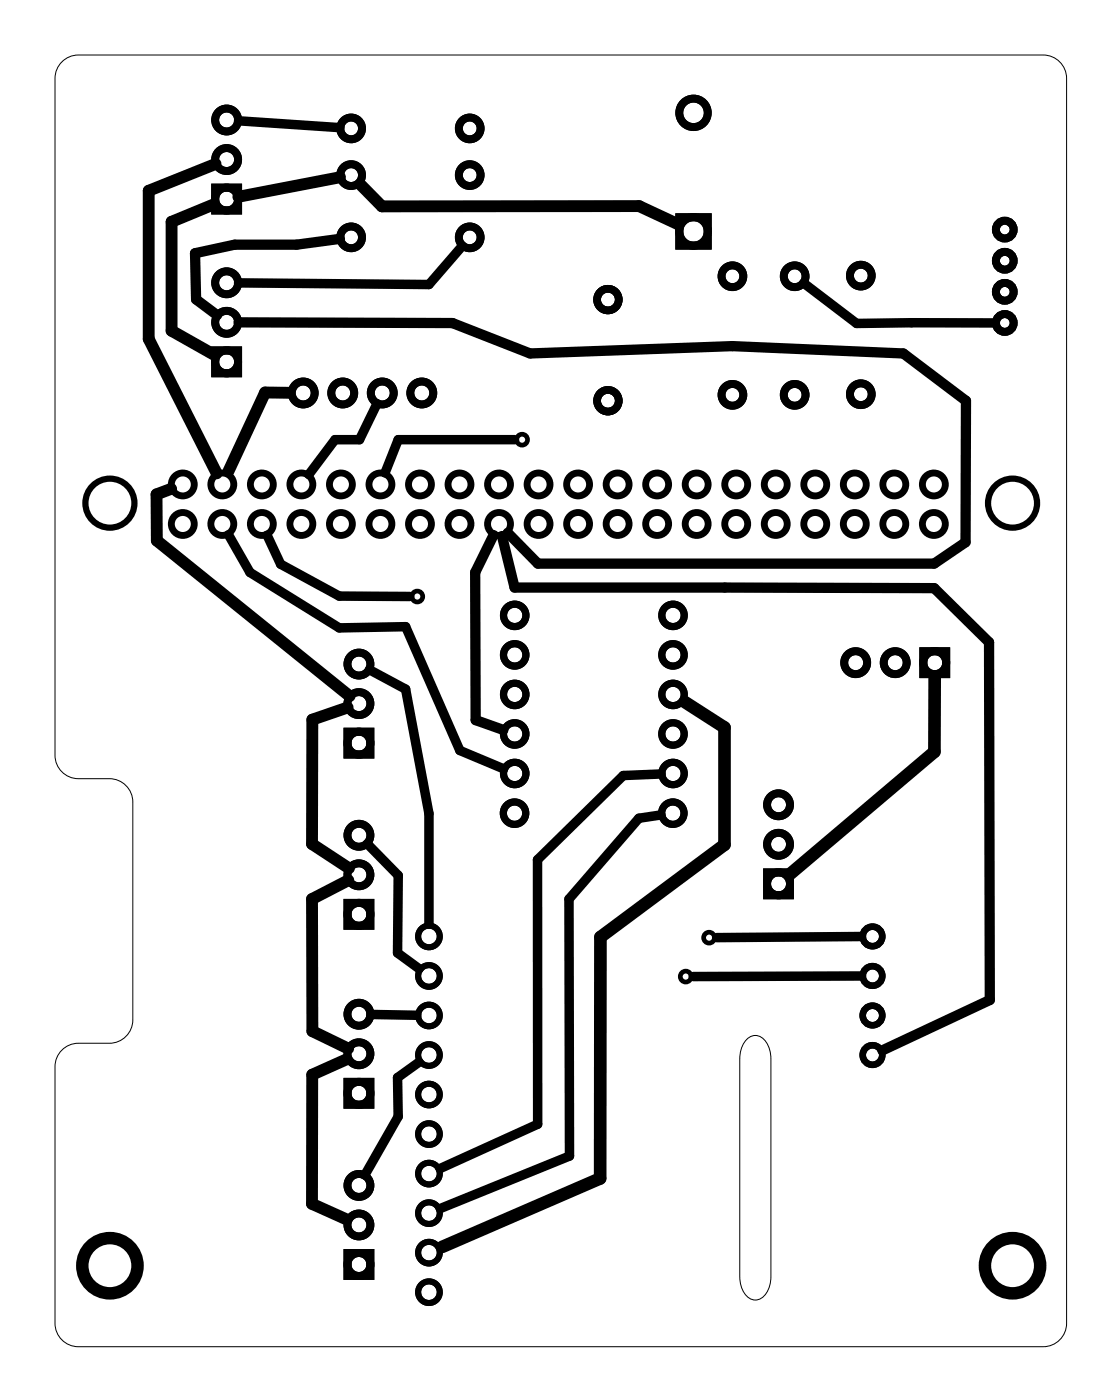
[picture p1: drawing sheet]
<svg xmlns="http://www.w3.org/2000/svg" width="72mm" height="90mm" viewBox="0 0 72 90" stroke-linecap="round" stroke-linejoin="round" font-family="sans-serif">
<path d="M4.2 3.8l.4-.2 .4-.1h62a1.5 1.5 0 0 1 1.5 1.5v80a1.5 1.5 0 0 1-1.5 1.5h-62a1.5 1.5 0 0 1-1.5-1.5v-16.5a1.5 1.5 0 0 1 1.5-1.5h2a1.5 1.5 0 0 0 1.5-1.5v-14a1.5 1.5 0 0 0-1.5-1.5h-2a1.5 1.5 0 0 1-1.5-1.5v-43.5l.1-.4 .2-.4zM47.9 66.8a.8 .8 0 0 1 .8-.2 .8 .8 0 0 1 .6 .6l.2 .8v14a1.39 1.39 0 0 1-1 1.5 1.27 1.27 0 0 1-1-1.5v-14l.1-.4z" fill="none" stroke="#000" stroke-width=".06"/>
<g fill="none" stroke="#000" stroke-width=".51">
<path d="M13.8 12.1h1.5v1.4h-1.5zM43.6 14h1.9v1.8h-1.9zM13.8 22.5h1.5v1.5h-1.5zM22.3 58h1.5v1.5h-1.5zM22.3 47h1.5v1.5h-1.5zM49.3 56.1h1.5v1.4h-1.5zM59.3 41.8h1.5v1.5h-1.5zM22.3 69.5h1.5v1.5h-1.5zM22.3 80.5h1.5v1.5h-1.5z"/>
<circle cx="14.6" cy="10.3" r=".74"/>
<circle cx="14.6" cy="12.8" r=".74"/>
<circle cx="14.6" cy="18.2" r=".74"/>
<circle cx="14.6" cy="7.7" r=".74"/>
<circle cx="22.6" cy="11.3" r=".7"/>
<circle cx="22.6" cy="15.3" r=".7"/>
<circle cx="22.6" cy="8.3" r=".7"/>
<circle cx="30.2" cy="11.3" r=".7"/>
<circle cx="30.2" cy="15.3" r=".7"/>
<circle cx="30.2" cy="8.3" r=".7"/>
<circle cx="44.6" cy="7.3" r=".91"/>
<circle cx="44.6" cy="14.9" r=".91"/>
<circle cx="47.1" cy="17.8" r=".7"/>
<circle cx="51.1" cy="17.8" r=".7"/>
<circle cx="55.3" cy="17.7" r=".7"/>
<circle cx="64.6" cy="14.8" r=".57"/>
<circle cx="64.6" cy="18.8" r=".57"/>
<circle cx="64.6" cy="16.8" r=".57"/>
<circle cx="14.6" cy="20.7" r=".74"/>
<circle cx="14.6" cy="23.3" r=".74"/>
<circle cx="19.5" cy="25.3" r=".74"/>
<circle cx="22" cy="25.3" r=".74"/>
<circle cx="24.6" cy="25.3" r=".74"/>
<circle cx="27.1" cy="25.3" r=".74"/>
<circle cx="47.1" cy="25.4" r=".7"/>
<circle cx="51.1" cy="25.4" r=".7"/>
<circle cx="55.3" cy="25.3" r=".7"/>
<circle cx="64.6" cy="20.8" r=".57"/>
<circle cx="23.1" cy="56.2" r=".74"/>
<circle cx="23.1" cy="45.2" r=".74"/>
<circle cx="23.1" cy="58.8" r=".74"/>
<circle cx="23.1" cy="47.8" r=".74"/>
<circle cx="23.1" cy="42.7" r=".74"/>
<circle cx="23.1" cy="53.7" r=".74"/>
<circle cx="50" cy="54.3" r=".74"/>
<circle cx="50" cy="56.8" r=".74"/>
<circle cx="50" cy="51.7" r=".74"/>
<circle cx="55" cy="42.6" r=".74"/>
<circle cx="57.5" cy="42.6" r=".74"/>
<circle cx="60.1" cy="42.6" r=".74"/>
<circle cx="23.1" cy="78.7" r=".74"/>
<circle cx="23.1" cy="67.7" r=".74"/>
<circle cx="23.1" cy="70.3" r=".74"/>
<circle cx="23.1" cy="76.2" r=".74"/>
<circle cx="23.1" cy="65.2" r=".74"/>
<circle cx="23.1" cy="81.3" r=".74"/>
</g>
<g fill="none" stroke="#000" stroke-width=".8" stroke-linecap="butt">
<circle cx="7.1" cy="81.3" r="1.78"/>
<circle cx="65.1" cy="81.3" r="1.78"/>
</g>
<g fill="none" stroke="#000" stroke-width=".4">
<circle cx="7.1" cy="32.3" r="1.58"/>
<circle cx="65.1" cy="32.3" r="1.58"/>
</g>
<g fill="none" stroke="#000" stroke-width=".44">
<circle cx="11.7" cy="33.7" r=".74"/>
<circle cx="11.7" cy="31.1" r=".74"/>
<circle cx="14.3" cy="33.7" r=".74"/>
<circle cx="14.3" cy="31.1" r=".74"/>
<circle cx="16.8" cy="33.7" r=".74"/>
<circle cx="16.8" cy="31.1" r=".74"/>
<circle cx="19.4" cy="33.7" r=".74"/>
<circle cx="19.4" cy="31.1" r=".74"/>
<circle cx="21.9" cy="33.7" r=".74"/>
<circle cx="21.9" cy="31.1" r=".74"/>
<circle cx="24.4" cy="33.7" r=".74"/>
<circle cx="24.4" cy="31.1" r=".74"/>
<circle cx="27" cy="33.7" r=".74"/>
<circle cx="27" cy="31.1" r=".74"/>
<circle cx="29.5" cy="33.7" r=".74"/>
<circle cx="29.5" cy="31.1" r=".74"/>
<circle cx="32.1" cy="33.7" r=".74"/>
<circle cx="32.1" cy="31.1" r=".74"/>
<circle cx="34.6" cy="33.7" r=".74"/>
<circle cx="34.6" cy="31.1" r=".74"/>
<circle cx="37.1" cy="33.7" r=".74"/>
<circle cx="37.1" cy="31.1" r=".74"/>
<circle cx="39.7" cy="33.7" r=".74"/>
<circle cx="39.7" cy="31.1" r=".74"/>
<circle cx="42.2" cy="33.7" r=".74"/>
<circle cx="42.2" cy="31.1" r=".74"/>
<circle cx="44.8" cy="33.7" r=".74"/>
<circle cx="44.8" cy="31.1" r=".74"/>
<circle cx="47.3" cy="33.7" r=".74"/>
<circle cx="47.3" cy="31.1" r=".74"/>
<circle cx="49.8" cy="33.7" r=".74"/>
<circle cx="49.8" cy="31.1" r=".74"/>
<circle cx="52.4" cy="33.7" r=".74"/>
<circle cx="52.4" cy="31.1" r=".74"/>
<circle cx="54.9" cy="33.7" r=".74"/>
<circle cx="54.9" cy="31.1" r=".74"/>
<circle cx="57.5" cy="33.7" r=".74"/>
<circle cx="57.5" cy="31.1" r=".74"/>
<circle cx="60" cy="33.7" r=".74"/>
<circle cx="60" cy="31.1" r=".74"/>
</g>
<g fill="none" stroke="#000" stroke-width=".46">
<circle cx="33.1" cy="39.5" r=".72"/>
<circle cx="43.2" cy="39.5" r=".72"/>
<circle cx="33.1" cy="52.3" r=".72"/>
<circle cx="33.1" cy="47.2" r=".72"/>
<circle cx="33.1" cy="42.1" r=".72"/>
<circle cx="33.1" cy="44.6" r=".72"/>
<circle cx="33.1" cy="49.7" r=".72"/>
<circle cx="43.2" cy="52.3" r=".72"/>
<circle cx="43.2" cy="42.1" r=".72"/>
<circle cx="43.2" cy="47.2" r=".72"/>
<circle cx="43.2" cy="44.6" r=".72"/>
<circle cx="43.2" cy="49.7" r=".72"/>
</g>
<g fill="none" stroke="#000" stroke-width=".49">
<circle cx="39.1" cy="19.3" r=".69"/>
<circle cx="39.1" cy="25.8" r=".69"/>
</g>
<g fill="none" stroke="#000" stroke-width=".42">
<circle cx="56.1" cy="62.7" r=".63"/>
<circle cx="56.1" cy="60.2" r=".63"/>
<circle cx="56.1" cy="67.8" r=".63"/>
<circle cx="56.1" cy="65.3" r=".63"/>
</g>
<g fill="none" stroke="#000" stroke-width=".39">
<circle cx="27.6" cy="67.8" r=".69"/>
<circle cx="27.6" cy="72.9" r=".69"/>
<circle cx="27.6" cy="65.3" r=".69"/>
<circle cx="27.6" cy="70.3" r=".69"/>
<circle cx="27.6" cy="75.4" r=".69"/>
<circle cx="27.6" cy="78" r=".69"/>
<circle cx="27.6" cy="60.2" r=".69"/>
<circle cx="27.6" cy="62.7" r=".69"/>
<circle cx="27.6" cy="83" r=".69"/>
<circle cx="27.6" cy="80.5" r=".69"/>
</g>
<g fill="none" stroke="#000" stroke-width=".3">
<circle cx="26.8" cy="38.3" r=".35"/>
<circle cx="33.5" cy="28.3" r=".35"/>
<circle cx="44.1" cy="62.8" r=".35"/>
<circle cx="45.6" cy="60.3" r=".35"/>
</g>
<path d="M13.7 13.1l-2.7 1.2v7l2.8 1.5M13.9 10.5l-4.3 1.8v9.5l4.3 8.6M21.8 11.4l-6.5 1.2M23.2 11.9l1.3 1.4 16.6-.1 2.5 1.2M11 31.4l-.9 .4v2.9l12.4 10M18.6 25.2h-1.6l-2.3 5.1M22.3 45.5l-2.2 .7-.1 8 2.4 1.6M22.4 56.6l-2.4 1.2 .1 8.5 2.3 1.1M22.2 68.1l-2.1 1-.1 8.3 2.2 .9" fill="none" stroke="#000" stroke-width=".76"/>
<g fill="none" stroke="#000" stroke-width=".61">
<path d="M15.3 7.8l6.5 .4M29.7 15.8l-2.1 2.5-12.3-.1M51.6 18.2l3.4 2.6h9M14.7 34.4l1.4 2.4 5.7 3.5h4.3l3.4 7.9 2.9 1.2M17.2 34.4l.8 1.9 3.8 2h4.5M24.2 25.9l-1.1 2.4h-1.6l-1.7 2.2M33.1 28.3h-7.5l-.9 2.1M23.6 54.2l2 2.1-.1 4.9 1.4 1M23.7 43l2.4 1.3 1.5 8v7.1M42.5 52.4l-1.4 .2-4.5 5.2v16.5l-8.3 3.4M42.5 49.7l-2.5 .1-5.5 5.4v17l-6.2 2.9M23.8 65.2h3"/>
<path d="M26.9 68.2l-1.4 1 .1 2.5-2.2 3.8M55.4 60.2h-9.4M55.4 62.7h-10.9"/>
</g>
<path d="M44 45.1l2.6 1.6v7.6l-8 5.9v15.5l-10.2 4.4M60.1 43.5l-.1 4.8-9.3 7.9" fill="none" stroke="#000" stroke-width=".81"/>
<path d="M21.8 15.3l-2.7 .4h-4l-2.6 .6 .1 2.9 1.4 1.1M15.3 20.7l13.8 .1 5 1.9 13-.5 10.9 .5 4.1 3.1-.1 9-2 1.4h-25.4l-2-2M31.7 34.4l-1.2 2.4 .1 9.5 1.7 .6M32.3 34.4l.8 3.4h26.9l3.6 3.5v23l-6.9 3.2" fill="none" stroke="#000" stroke-width=".66"/>
</svg>
